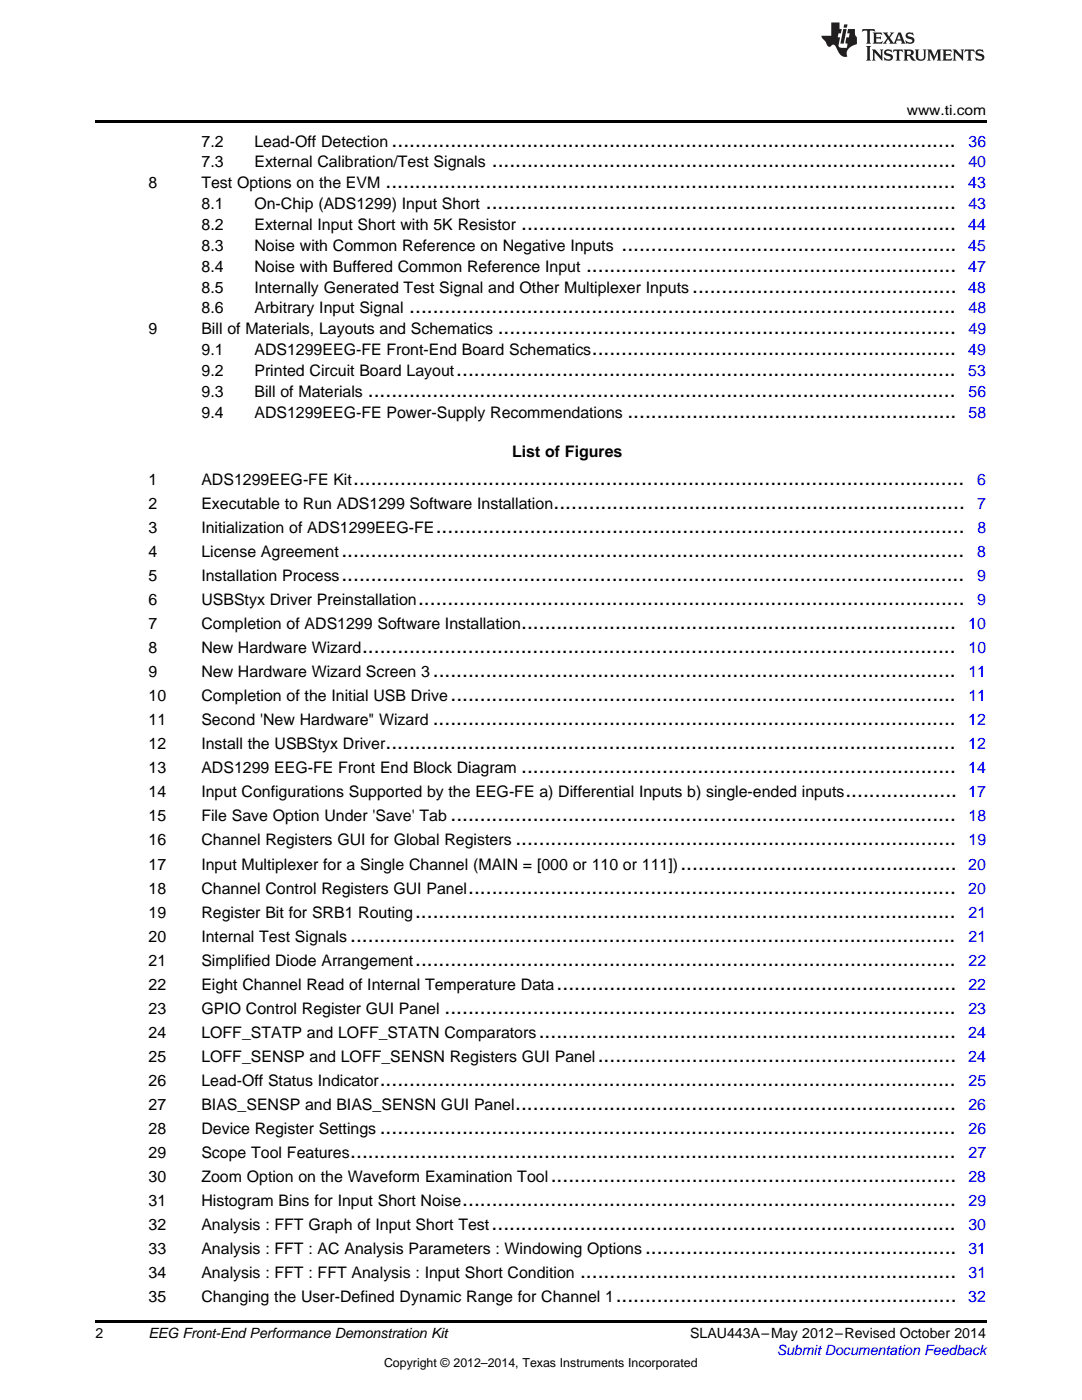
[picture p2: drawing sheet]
<svg xmlns="http://www.w3.org/2000/svg" width="216mm" height="279mm" viewBox="0 0 216 279" stroke-linecap="round" stroke-linejoin="round" font-family="sans-serif">
<defs><g id="words">
<g font-size="4.2">
<text x="78.1" y="29.2">................................................................................................</text>
<text x="98.1" y="33.4">...............................................................................</text>
<text x="76.9" y="37.6">.................................................................................................</text>
<text x="96.9" y="41.7">................................................................................</text>
<text x="104" y="45.9">..........................................................................</text>
<text x="124" y="50.1">.........................................................</text>
<text x="116.9" y="54.2">...............................................................</text>
<text x="138.1" y="58.4">.............................................</text>
<text x="81.7" y="62.5">.............................................................................................</text>
<text x="99.3" y="66.7">..............................................................................</text>
<text x="118.1" y="70.9">..............................................................</text>
<text x="91" y="75">.....................................................................................</text>
<text x="73.4" y="79.2">....................................................................................................</text>
<text x="125.2" y="83.4">........................................................</text>
<text x="70.5" y="96.8">........................................................................................................</text>
<text x="110.5" y="101.6">......................................................................</text>
<text x="86.9" y="106.4">..........................................................................................</text>
<text x="68.1" y="111.2">..........................................................................................................</text>
<text x="68.1" y="116">..........................................................................................................</text>
<text x="83.4" y="120.8">.............................................................................................</text>
<text x="104" y="125.6">..........................................................................</text>
<text x="72.2" y="130.4">.....................................................................................................</text>
<text x="86.4" y="135.1">.........................................................................................</text>
<text x="89.9" y="139.9">......................................................................................</text>
<text x="76.9" y="149.5">.................................................................................................</text>
<text x="86.4" y="144.7">.........................................................................................</text>
<text x="104" y="154.3">..........................................................................</text>
<text x="168.7" y="159.1">...................</text>
<text x="89.9" y="163.9">......................................................................................</text>
<text x="102.8" y="168.7">...........................................................................</text>
<text x="135.8" y="173.5">...............................................</text>
<text x="93.4" y="178.3">...................................................................................</text>
<text x="82.8" y="183.1">............................................................................................</text>
<text x="69.9" y="187.9">.......................................................................................................</text>
<text x="82.8" y="192.7">............................................................................................</text>
<text x="111.1" y="197.5">....................................................................</text>
<text x="88.7" y="202.3">.......................................................................................</text>
<text x="107.5" y="207.1">.......................................................................</text>
<text x="119.3" y="211.9">.............................................................</text>
<text x="75.8" y="216.7">..................................................................................................</text>
<text x="102.8" y="221.5">...........................................................................</text>
<text x="75.8" y="226.3">..................................................................................................</text>
<text x="69.9" y="231.1">.......................................................................................................</text>
<text x="109.9" y="235.9">.....................................................................</text>
<text x="92.2" y="240.7">....................................................................................</text>
<text x="98.1" y="245.5">...............................................................................</text>
<text x="128.7" y="250.3">.....................................................</text>
<text x="115.8" y="255.1">................................................................</text>
<text x="122.9" y="259.9">..........................................................</text>
</g>
<g font-size="3.2">
<text x="40.2" y="29.2">7.2</text>
<text x="50.8" y="29.2">Lead-Off Detection</text>
<text x="40.2" y="33.4">7.3</text>
<text x="50.8" y="33.4">External Calibration/Test Signals</text>
<text x="29.6" y="37.6">8</text>
<text x="40.2" y="37.6">Test Options on the EVM</text>
<text x="40.2" y="41.7">8.1</text>
<text x="50.8" y="41.7">On-Chip (ADS1299) Input Short</text>
<text x="40.2" y="45.9">8.2</text>
<text x="50.8" y="45.9">External Input Short with 5K Resistor</text>
<text x="40.2" y="50.1">8.3</text>
<text x="50.8" y="50.1">Noise with Common Reference on Negative Inputs</text>
<text x="40.2" y="54.2">8.4</text>
<text x="40.2" y="58.4">8.5</text>
<text x="50.8" y="54.2">Noise with Buffered Common Reference Input</text>
<text x="50.8" y="58.4">Internally Generated Test Signal and Other Multiplexer Inputs</text>
<text x="40.2" y="62.5">8.6</text>
<text x="50.8" y="62.5">Arbitrary Input Signal</text>
<text x="29.6" y="66.7">9</text>
<text x="40.2" y="66.7">Bill of Materials, Layouts and Schematics</text>
<text x="40.2" y="70.9">9.1</text>
<text x="50.8" y="70.9">ADS1299EEG-FE Front-End Board Schematics</text>
<text x="40.2" y="75">9.2</text>
<text x="50.8" y="75">Printed Circuit Board Layout</text>
<text x="40.2" y="79.2">9.3</text>
<text x="40.2" y="83.4">9.4</text>
<text x="50.8" y="79.2">Bill of Materials</text>
<text x="50.8" y="83.4">ADS1299EEG-FE Power-Supply Recommendations</text>
<text x="102.2" y="91.2">List of Figures</text>
<text x="29.6" y="96.8">1</text>
<text x="29.6" y="101.6">2</text>
<text x="40.2" y="96.8">ADS1299EEG-FE Kit</text>
<text x="40.2" y="101.6">Executable to Run ADS1299 Software Installation</text>
<text x="29.6" y="106.4">3</text>
<text x="40.2" y="106.4">Initialization of ADS1299EEG-FE</text>
<text x="29.6" y="111.2">4</text>
<text x="40.2" y="111.2">License Agreement</text>
<text x="29.6" y="116">5</text>
<text x="40.2" y="116">Installation Process</text>
<text x="29.6" y="120.8">6</text>
<text x="29.6" y="125.6">7</text>
<text x="40.2" y="120.8">USBStyx Driver Preinstallation</text>
<text x="40.2" y="125.6">Completion of ADS1299 Software Installation</text>
<text x="29.6" y="130.4">8</text>
<text x="40.2" y="130.4">New Hardware Wizard</text>
<text x="29.6" y="135.1">9</text>
<text x="40.2" y="135.1">New Hardware Wizard Screen 3</text>
<text x="29.6" y="139.9">10</text>
<text x="40.2" y="139.9">Completion of the Initial USB Drive</text>
<text x="29.6" y="144.7">11</text>
<text x="29.6" y="149.5">12</text>
<text x="40.2" y="144.7">Second 'New Hardware&quot; Wizard</text>
<text x="40.2" y="149.5">Install the USBStyx Driver</text>
<text x="29.6" y="154.3">13</text>
<text x="40.2" y="154.3">ADS1299 EEG-FE Front End Block Diagram</text>
<text x="29.6" y="159.1">14</text>
<text x="40.2" y="159.1">Input Configurations Supported by the EEG-FE a) Differential Inputs b) single-ended inputs</text>
<text x="29.6" y="163.9">15</text>
<text x="40.2" y="163.9">File Save Option Under 'Save' Tab</text>
<text x="29.6" y="168.7">16</text>
<text x="29.6" y="173.5">17</text>
<text x="40.2" y="168.7">Channel Registers GUI for Global Registers</text>
<text x="40.2" y="173.5">Input Multiplexer for a Single Channel (MAIN = [000 or 110 or 111])</text>
<text x="29.6" y="178.3">18</text>
<text x="40.2" y="178.3">Channel Control Registers GUI Panel</text>
<text x="29.6" y="183.1">19</text>
<text x="40.2" y="183.1">Register Bit for SRB1 Routing</text>
<text x="29.6" y="187.9">20</text>
<text x="40.2" y="187.9">Internal Test Signals</text>
<text x="29.6" y="192.7">21</text>
<text x="29.6" y="197.5">22</text>
<text x="40.2" y="192.7">Simplified Diode Arrangement</text>
<text x="40.2" y="197.5">Eight Channel Read of Internal Temperature Data</text>
<text x="29.6" y="202.3">23</text>
<text x="40.2" y="202.3">GPIO Control Register GUI Panel</text>
<text x="29.6" y="207.1">24</text>
<text x="40.2" y="207.1">LOFF_STATP and LOFF_STATN Comparators</text>
<text x="29.6" y="211.9">25</text>
<text x="40.2" y="211.9">LOFF_SENSP and LOFF_SENSN Registers GUI Panel</text>
<text x="29.6" y="216.7">26</text>
<text x="29.6" y="221.5">27</text>
<text x="40.2" y="216.7">Lead-Off Status Indicator</text>
<text x="40.2" y="221.5">BIAS_SENSP and BIAS_SENSN GUI Panel</text>
<text x="29.6" y="226.3">28</text>
<text x="40.2" y="226.3">Device Register Settings</text>
<text x="29.6" y="231.1">29</text>
<text x="40.2" y="231.1">Scope Tool Features</text>
<text x="29.6" y="235.9">30</text>
<text x="40.2" y="235.9">Zoom Option on the Waveform Examination Tool</text>
<text x="29.6" y="240.7">31</text>
<text x="29.6" y="245.5">32</text>
<text x="40.2" y="240.7">Histogram Bins for Input Short Noise</text>
<text x="40.2" y="245.5">Analysis : FFT Graph of Input Short Test</text>
<text x="29.6" y="250.3">33</text>
<text x="40.2" y="250.3">Analysis : FFT : AC Analysis Parameters : Windowing Options</text>
<text x="29.6" y="255.1">34</text>
<text x="40.2" y="255.1">Analysis : FFT : FFT Analysis : Input Short Condition</text>
<text x="29.6" y="259.9">35</text>
<text x="40.2" y="259.9">Changing the User-Defined Dynamic Range for Channel 1</text>
</g>
<g font-size="3.2" fill="#00f">
<text x="193.3" y="29.2">36</text>
<text x="193.2" y="33.4">40</text>
<text x="193.2" y="37.6">43</text>
<text x="193.2" y="41.7">43</text>
<text x="193.2" y="45.9">44</text>
<text x="193.2" y="50.1">45</text>
<text x="193.2" y="54.2">47</text>
<text x="193.2" y="58.4">48</text>
<text x="193.3" y="62.5">48</text>
<text x="193.2" y="70.9">49</text>
<text x="193.3" y="66.7">49</text>
<text x="193.2" y="75">53</text>
<text x="193.3" y="83.4">58</text>
<text x="193.3" y="79.2">56</text>
<text x="195" y="101.6">7</text>
<text x="195" y="96.8">6</text>
<text x="195" y="106.4">8</text>
<text x="195" y="111.2">8</text>
<text x="195" y="116">9</text>
<text x="193.2" y="125.6">10</text>
<text x="195" y="120.8">9</text>
<text x="193.3" y="130.4">10</text>
<text x="193.2" y="135.1">11</text>
<text x="193.2" y="139.9">11</text>
<text x="193.2" y="149.5">12</text>
<text x="193.2" y="144.7">12</text>
<text x="193.2" y="154.3">14</text>
<text x="193.2" y="159.1">17</text>
<text x="193.3" y="163.9">18</text>
<text x="193.2" y="173.5">20</text>
<text x="193.3" y="168.7">19</text>
<text x="193.2" y="178.3">20</text>
<text x="193.3" y="183.1">21</text>
<text x="193.3" y="187.9">21</text>
<text x="193.2" y="197.5">22</text>
<text x="193.3" y="192.7">22</text>
<text x="193.2" y="202.3">23</text>
<text x="193.2" y="207.1">24</text>
<text x="193.2" y="211.9">24</text>
<text x="193.2" y="221.5">26</text>
<text x="193.3" y="216.7">25</text>
<text x="193.3" y="226.3">26</text>
<text x="193.3" y="231.1">27</text>
<text x="193.2" y="235.9">28</text>
<text x="193.2" y="245.5">30</text>
<text x="193.3" y="240.7">29</text>
<text x="193.2" y="250.3">31</text>
<text x="193.3" y="255.1">31</text>
<text x="193.2" y="259.9">32</text>
</g>
<g font-size="2.8">
<text x="180.9" y="23">www.ti.com</text>
<text x="19" y="267">2</text>
<text x="29.6" y="267.1">EEG Front-End Performance Demonstration Kit</text>
<text x="137.7" y="267.1">SLAU443A–May 2012–Revised October 2014</text>
</g>
<text font-size="2.8" fill="#00f" x="155" y="270.4">Submit Documentation Feedback</text>
<text font-size="2.5" x="76.6" y="272.7">Copyright © 2012–2014, Texas Instruments Incorporated</text>
</g></defs>
<path d="M19 24h177.8v.6h-177.8zM19 263.5h177.8v.6h-177.8z" fill="#000"/>
<g fill="#231f20">
<path d="M172.1 5.8l-.1 .6 .5-.3h.5v.2v2.1l-.2 .3h1l-.2-.3v-2.1v-.2h.6l.4 .3-.1-.6zM174.1 6.5l.3 .4v1.5l-.3 .3h1.9l.1-.5a1.04 1.04 0 0 1-1.3 .1v-.6h.6l.4 .2v-.7l-.4 .2h-.6l.1-.6h.7l.4 .2-.1-.5zM176.1 6.5l.9 1.1-.9 1.1h.8l-.1-.2 .4-.7 .4 .7-.2 .2h1.6l-.2-.2 .1-.4h.9l.2 .4-.2 .2h.9l-.2-.3-.8-1.9h-.5l-.9 2.1-.7-1.1 .8-1h-.8l.1 .3-.3 .5-.4-.6 .2-.2zM179.4 6.9l.3 .9h-.7zM180.9 6.6a.63 .63 0 0 0-.2 .7 .63 .63 0 0 0 .6 .4l.6 .2 .1 .2a.75 .75 0 0 1-.7 .4 .75 .75 0 0 1-.6-.5l.1 .7 .2-.1a1.11 1.11 0 0 0 1.5-.5 1.13 1.13 0 0 0-1.3-.9l-.1-.3a1.04 1.04 0 0 1 1.2 .2l-.1-.6-.2 .1-.5-.1zM172.8 9.2l.3 .3v2.2l-.3 .4h1l-.2-.4v-2.2l.2-.3zM174 9.9l.2 .3v1.5l-.2 .4h.7l-.2-.4v-1.3l1.6 1.7v-1.9l.2-.3h-.7l.2 .3v.9l-1.2-1.2zM176.6 10a.62 .62 0 0 0-.2 .7 .62 .62 0 0 0 .6 .4l.6 .2 .1 .2a.76 .76 0 0 1-.7 .4 .76 .76 0 0 1-.6-.5l.1 .7 .1-.1a1.11 1.11 0 0 0 1.6-.6 1.13 1.13 0 0 0-1.3-.8l-.1-.3a1.04 1.04 0 0 1 1.2 .1l-.1-.5-.2 .1-.5-.2zM178.3 9.9l-.1 .6a.61 .61 0 0 1 .7-.3v1.5l-.2 .4h1l-.3-.4v-1.5a.63 .63 0 0 1 .8 .3l-.1-.6zM180.3 9.9l.2 .3v1.5l-.2 .4h.9l-.2-.2v-.7l.6 .2a.76 .76 0 0 0 1.1 .6l-1-.9a.58 .58 0 0 0 .6-.6 .58 .58 0 0 0-.5-.6zM181 10.2l.1-.1a.45 .45 0 0 1 .6 .1 .45 .45 0 0 1 .1 .5l-.8 .2zM182.5 9.9l.2 .2a2.17 2.17 0 0 0 .4 1.9 .99 .99 0 0 0 1.6-.7v-1.1l.2-.3h-.8l.2 .2a1.92 1.92 0 0 1-.2 1.7 .6 .6 0 0 1-.9-.5v-1.1l.2-.3zM185 9.9l.2 .3v1.5l-.2 .4h.7l-.2-.4v-1.4l.8 1.8 .8-1.8v1.4l-.2 .4h1l-.3-.4v-1.5l.3-.3h-.8l-.7 1.4-.6-1.4zM188 9.9l.2 .3v1.5l-.2 .4h1.8l.2-.6a1.04 1.04 0 0 1-1.3 .2v-.6h.6l.4 .1v-.6l-.4 .2h-.6l.1-.6h.7l.4 .2-.1-.5zM190.1 9.9l.2 .3v1.5l-.2 .4h.7l-.2-.4v-1.3l1.6 1.7v-1.9l.2-.3h-.7l.2 .3v.9l-1.1-1.2zM192.6 9.9l-.1 .6a.61 .61 0 0 1 .7-.3v1.5l-.2 .4h.9l-.2-.4v-1.5a.63 .63 0 0 1 .8 .3l-.2-.6zM194.9 10a.62 .62 0 0 0-.2 .7 .62 .62 0 0 0 .6 .4l.5 .2 .2 .2a.76 .76 0 0 1-.7 .4 .76 .76 0 0 1-.7-.5l.2 .7 .1-.1a1.11 1.11 0 0 0 1.5-.6 1.13 1.13 0 0 0-1.2-.8l-.1-.3a1.04 1.04 0 0 1 1.2 .1l-.2-.5-.2 .1-.5-.2z"/>
<path d="M165.9 4.5v2.6h-2l.1 .4 .8 .9a.91 .91 0 0 0 .9 .9 .56 .56 0 0 1 .5-.4 .56 .56 0 0 1 .5 .3l.4 .8a1.53 1.53 0 0 0 2 1.3 1.54 1.54 0 0 1 1-2.1l.9-.4-.1-1.4a1.52 1.52 0 0 1-.3-1.6h-1.4l-.2 .9h.5l-.1 .8h-.5l-.2 .9v.2l.4 .1-.1 .9a1.93 1.93 0 0 1-1.7-.3l.3-1.8h-.4l.1-.8h.5l.2-.9h-.5v-1.3zM168.3 5.8l-.6 2.9h.7l.5-2.9zM168.4 4.9l-.1 .6h.7l.1-.6z"/>
</g>
<use href="#words"/>
</svg>
